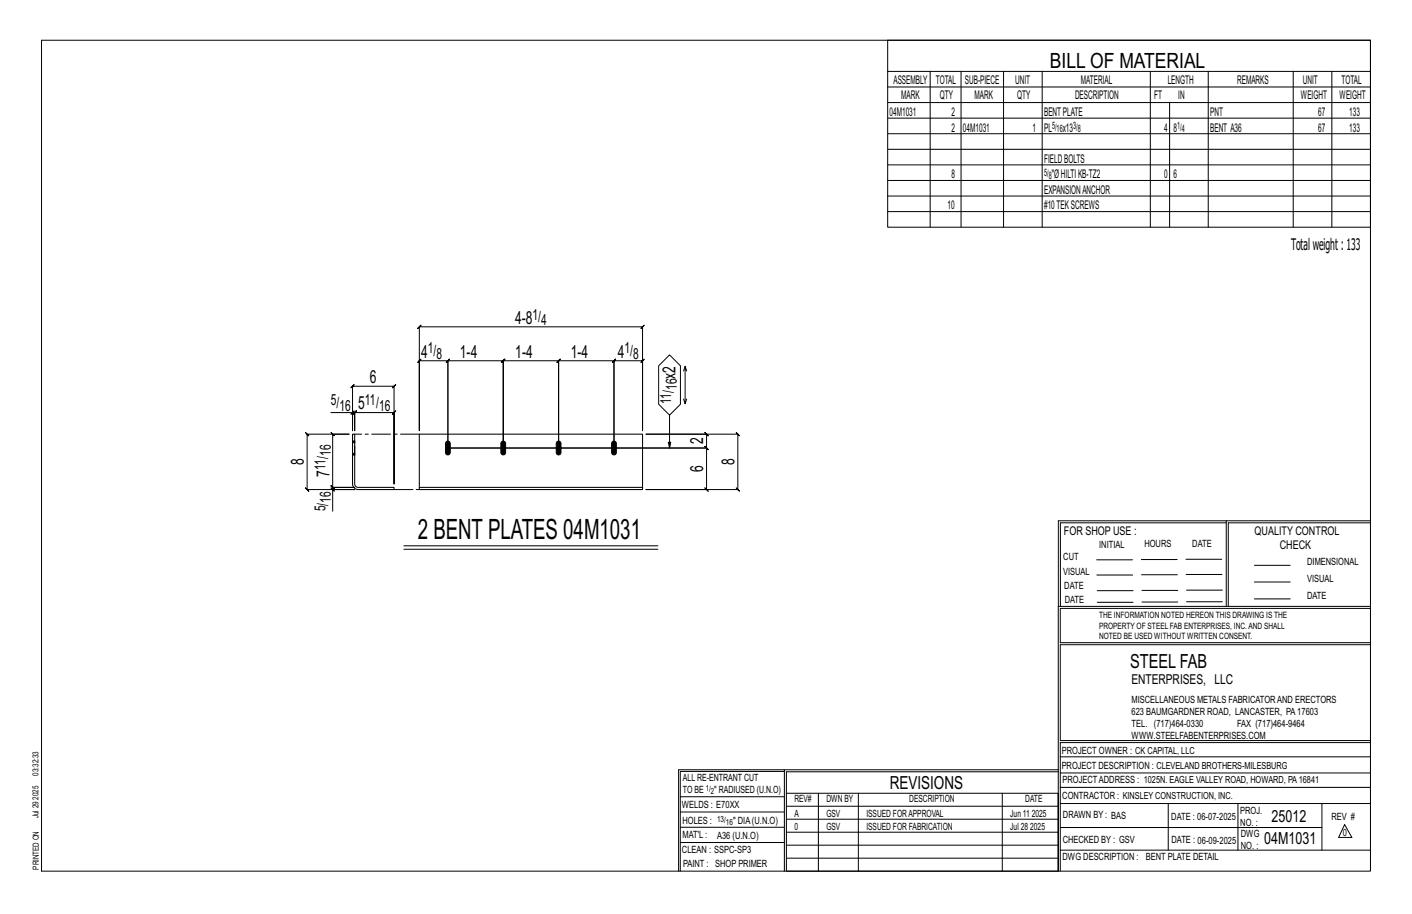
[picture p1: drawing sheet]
<svg xmlns="http://www.w3.org/2000/svg" width="432mm" height="279mm" viewBox="0 0 432 279" stroke-linecap="round" stroke-linejoin="round" font-family="sans-serif">
<defs><g id="words">
<text font-size="8.6" x="127.8" y="164.9">2 BENT PLATES 04M1031</text>
<text font-size="6.4" x="321.1" y="20.7">BILL OF MATERIAL</text>
<text font-size="5.9" x="345.6" y="204.1">STEEL FAB</text>
<g font-size="5.5">
<text x="157.5" y="98.9">4-8</text>
<text x="128.8" y="109.3">4</text>
<text x="140.6" y="109.3">1-4</text>
<text x="157.6" y="109.3">1-4</text>
<text x="174.5" y="109.3">1-4</text>
<text x="188.9" y="109.3">4</text>
<text x="113.1" y="117.1">6</text>
<text x="206.5" y="115.7" transform="rotate(-90 206.5 115.7)">x2</text>
<text x="109.5" y="125.1">5</text>
<text x="215.1" y="135.9" transform="rotate(-90 215.1 135.9)">2</text>
<text x="92.9" y="142.2" transform="rotate(-90 92.9 142.2)">8</text>
<text x="224.6" y="142.1" transform="rotate(-90 224.6 142.1)">8</text>
<text x="100.7" y="145.7" transform="rotate(-90 100.7 145.7)">7</text>
<text x="215.1" y="144.3" transform="rotate(-90 215.1 144.3)">6</text>
<text x="272.2" y="241.1">REVISIONS</text>
</g>
<g font-size="5.1">
<text x="388.9" y="251.3">25012</text>
<text x="386.6" y="258.1">04M1031</text>
</g>
<text font-size="4.9" x="394.8" y="76.4">Totalweight : 133</text>
<g font-size="4.7">
<text x="162.8" y="97.7">1/</text>
<text x="165.5" y="99.3">4</text>
<text x="130.9" y="108">1/</text>
<text x="133.5" y="109.7">8</text>
<text x="191" y="108">1/</text>
<text x="193.6" y="109.7">8</text>
<text x="206.9" y="119.2" transform="rotate(-90 206.9 119.2)">16</text>
<text x="101.2" y="123.9">5/</text>
<text x="103.8" y="125.5">16</text>
<text x="111.6" y="123.9">11/</text>
<text x="115.9" y="125.5">16</text>
<text x="205.3" y="123.6" transform="rotate(-90 205.3 123.6)">11/</text>
<text x="99.5" y="143.7" transform="rotate(-90 99.5 143.7)">11/</text>
<text x="101.2" y="139.3" transform="rotate(-90 101.2 139.3)">16</text>
<text x="101.2" y="153.7" transform="rotate(-90 101.2 153.7)">16</text>
<text x="99.5" y="156.3" transform="rotate(-90 99.5 156.3)">5/</text>
</g>
<text font-size="4.2" x="346" y="209.1">ENTERPRISES, LLC</text>
<g font-size="3.7">
<text x="273.2" y="25.6">ASSEMBLY</text>
<text x="286.2" y="25.6">TOTAL</text>
<text x="295.1" y="25.6">SUB-PIECE</text>
<text x="310.4" y="25.6">UNIT</text>
<text x="330.5" y="25.6">MATERIAL</text>
<text x="357.1" y="25.6">LENGTH</text>
<text x="378.3" y="25.6">REMARKS</text>
<text x="398.4" y="25.6">UNIT</text>
<text x="410.2" y="25.6">TOTAL</text>
<text x="272.1" y="35.5">04M1031</text>
<text x="275.6" y="30.4">MARK</text>
<text x="287.4" y="30.4">QTY</text>
<text x="290.9" y="35.5">2</text>
<text x="298" y="30.4">MARK</text>
<text x="311" y="30.4">QTY</text>
<text x="319.3" y="35.5">BENTPLATE</text>
<text x="328.7" y="30.4">DESCRIPTION</text>
<text x="353" y="30.4">FT</text>
<text x="360.3" y="30.4">IN</text>
<text x="370.1" y="35.5">PNT</text>
<text x="397.8" y="30.4">WEIGHT</text>
<text x="403.2" y="35.5">67</text>
<text x="409.6" y="30.4">WEIGHT</text>
<text x="412.6" y="35.5">133</text>
<text x="290.9" y="40.2">2</text>
<text x="294.5" y="40.2">04M1031</text>
<text x="315.8" y="40.2">1</text>
<text x="319.3" y="40.2">PL</text>
<text x="325" y="40.2">x13</text>
<text x="356" y="40.2">4</text>
<text x="358.9" y="40.2">8</text>
<text x="370.1" y="40.2">BENT A36</text>
<text x="403.2" y="40.2">67</text>
<text x="412.6" y="40.2">133</text>
<text x="319.3" y="49.7">FIELDBOLTS</text>
<text x="290.9" y="54.5">8</text>
<text x="319.3" y="59.3">EXPANSIONANCHOR</text>
<text x="321.6" y="54.5">&quot;ØHILTIKB-TZ2</text>
<text x="356" y="54.5">0</text>
<text x="358.9" y="54.5">6</text>
<text x="289.8" y="64">10</text>
<text x="319.3" y="64">#10TEKSCREWS</text>
<text x="325.3" y="163.4">FOR SHOP USE :</text>
<text x="383.7" y="163.4">QUALITY CONTROL</text>
<text x="391.4" y="167.8">CHECK</text>
</g>
<g font-size="3.1">
<text x="321.7" y="39.4">5/</text>
<text x="323.1" y="40.5">16</text>
<text x="328.2" y="39.4">3/</text>
<text x="329.6" y="40.5">8</text>
<text x="360" y="39.4">1/</text>
<text x="361.4" y="40.5">4</text>
<text x="319.3" y="53.7">5/</text>
<text x="320.7" y="54.8">8</text>
<text x="336.2" y="167.4">INITIAL</text>
<text x="350" y="167.1">HOURS</text>
<text x="364.6" y="167.2">DATE</text>
<text x="325.2" y="171.3">CUT</text>
<text x="399.8" y="172.8">DIMENSIONAL</text>
<text x="325.1" y="175.8">VISUAL</text>
<text x="399.8" y="177.9">VISUAL</text>
<text x="325.5" y="180">DATE</text>
<text x="325.7" y="184.4">DATE</text>
<text x="399.8" y="183.1">DATE</text>
<text x="346" y="215">MISCELLANEOUS METALS FABRICATORAND ERECTORS</text>
<text x="346" y="218.6">623 BAUMGARDNER ROAD, LANCASTER, PA17603</text>
<text x="346" y="225.8">WWW.STEELFABENTERPRISES.COM</text>
<text x="346" y="222.2">TEL. (717)464-0330</text>
<text x="378.3" y="222.2">FAX (717)464-9464</text>
<text x="324.7" y="230.5">PROJECT OWNER : CK CAPITAL, LLC</text>
<text x="208.8" y="238.8">ALL RE-ENTRANT CUT</text>
<text x="324.7" y="235.1">PROJECT DESCRIPTION : CLEVELAND BROTHERS-MILESBURG</text>
<text x="324.9" y="239.5">PROJECTADDRESS : 1025N. EAGLE VALLEY ROAD, HOWARD, PA16841</text>
<text x="208.8" y="242.5">TO BE</text>
<text x="218.4" y="242.5">&quot; RADIUSED (U.N.O)</text>
<text x="242.9" y="245.3">REV#</text>
<text x="252.7" y="245.3">DWN BY</text>
<text x="278.1" y="245.3">DESCRIPTION</text>
<text x="313.5" y="245.3">DATE</text>
<text x="324.9" y="244.2">CONTRACTOR : KINSLEY CONSTRUCTION, INC.</text>
<text x="208.5" y="247">WELDS : E70XX</text>
<text x="208.7" y="251.7">HOLES :</text>
<text x="224.2" y="251.8">&quot; DIA(U.N.O)</text>
<text x="242.9" y="249.9">A</text>
<text x="252.7" y="249.9">GSV</text>
<text x="264.9" y="249.9">ISSUED FORAPPROVAL</text>
<text x="309" y="249.9">Jun 11</text>
<text x="315.5" y="249.9">2025</text>
<text x="325.1" y="250">DRAWN BY : BAS</text>
<text x="358.2" y="250.5">DATE : 06-07-2025</text>
<text x="379.3" y="248.9">PROJ.</text>
<text x="407.2" y="250.5">REV #</text>
<text x="208.7" y="256.3">MAT'L :</text>
<text x="219.3" y="256.4">A36 (U.N.O)</text>
<text x="242.9" y="253.8">0</text>
<text x="252.7" y="253.8">GSV</text>
<text x="264.9" y="253.8">ISSUED FOR FABRICATION</text>
<text x="309" y="253.8">Jul 28</text>
<text x="315" y="253.8">2025</text>
<text x="325" y="257.6">CHECKED BY : GSV</text>
<text x="358.3" y="257.7">DATE : 06-09-2025</text>
<text x="379.3" y="252.5">NO. :</text>
<text x="379.5" y="255.9">DWG</text>
<text x="410.6" y="255.5">0</text>
<text x="208.6" y="260.7">CLEAN : SSPC-SP3</text>
<text x="324.9" y="262.9">DWG DESCRIPTION :</text>
<text x="350.4" y="263">BENT PLATE DETAIL</text>
<text x="379.5" y="259.5">NO. :</text>
<text x="208.9" y="265">PAINT : SHOP PRIMER</text>
</g>
<g font-size="2.7">
<text x="336.1" y="189">THE INFORMATION NOTED HEREON THIS DRAWING IS THE</text>
<text x="336.1" y="195.4">NOTED BE USED WITHOUT WRITTEN CONSENT.</text>
<text x="336.1" y="192.2">PROPERTY OF STEEL FAB ENTERPRISES, INC.AND SHALL</text>
</g>
<g font-size="2.6">
<text x="215.9" y="241.8">1/</text>
<text x="217.4" y="242.7">2</text>
<text x="219.3" y="251.1">13/</text>
<text x="222" y="252.1">16</text>
</g>
<g font-size="2.5">
<text x="11.7" y="237.1" transform="rotate(-90 11.7 237.1)">03:32:33</text>
<text x="11.8" y="244.4" transform="rotate(-90 11.8 244.4)">2025</text>
<text x="11.8" y="250.1" transform="rotate(-90 11.8 250.1)">Jul 29</text>
<text x="11.9" y="265.8" transform="rotate(-90 11.9 265.8)">PRINTED ON</text>
</g>
</g></defs>
<g fill="none" stroke="#000" stroke-width=".31">
<path d="M12.7 12.3h406.4v254h-406.4zM271.5 12.3h147.6v57.2h-147.6zM271.5 21.8h147.6M271.5 26.6h147.6M271.5 31.4h147.6M271.5 36.1h147.6M284.5 21.8v47.7M293.9 21.8v47.7M306.9 21.8v47.7M318.7 21.8v47.7M351.8 21.8v47.7M357.7 31.4v38.1"/>
<path d="M369.5 21.8v47.7M395.5 21.8v47.7M407.3 21.8v47.7M271.5 40.9h147.6M271.5 45.6h147.6M271.5 50.4h147.6M271.5 55.2h147.6M271.5 59.9h147.6M271.5 64.7h147.6M128.2 99.9l-.5 .5 1-1-.5 .5h68.3l-.5 .5 1-1-.5 .5v31.8v-21.4l.5-.5-1 1 .5-.5h-8.7l.5-.5-1 1 .5-.5v26.7v-26.7l.5-.5-1 1 .5-.5h-17l.5-.5-1 1 .5-.5v26.7v-26.7l.5-.5-1 1 .5-.5h-16.9l.5-.5-1 1 .5-.5v26.7v-26.7l.5-.5-1 1 .5-.5h-16.9l.5-.5-1 1 .5-.5v26.7h79.1l.5 .5-1-1 .5 .5v-4.3l.5 .5-1-1 .5 .5h-18.5h28l-.5-.5 1 1-.5-.5v17l-.5-.5 1 1-.5-.5h-28h18.5l.5 .5-1-1 .5 .5v-12.7l.5 .5-1-1 .5 .5h-79.1v-26.7l.5-.5-1 1 .5-.5h-8.8l.5-.5-1 1 .5-.5v21.4zM201.4 111.8l3.4-3.3 3.3 3.3v11.8l-3.3 3.3-3.4-3.3zM209.5 112l-.5 1.4"/>
<path d="M210 113.4l-.5-1.4v11.4M101.2 126.1h6.6v5.6v-13.6l-.5 .5 1-1-.5 .5h12.7l-.5 .5 1-1-.5 .5v29.8v-21.8l.5-.5-1 1 .5-.5h-12l.5-.5-1 1 .5-.5v5.6v-5.6l.5-.5-1 1 .5-.5h-.7M107.3 126.6l1-1zM204.8 126.9v10.1l-.4-1.8h.7l-.3 1.8M209 122l.5 1.4 .5-1.4M101.2 149.2l1 1zM101.7 149.7v-.7l.5 .5-1-1 .5 .5h6.8h-6.8l.5 .5-1-1 .5 .5v-16.3l.5 .5-1-1 .5 .5h5h-12.8l-.5-.5 1 1-.5-.5v17l-.5-.5 1 1-.5-.5h14.6h-6.8v6.6M375 159.8h-50.7v25.6M375 159.2h-51.3l-.1 107.1M419.1 159.2h-44.1v26.2M419.1 159.8h-43.5v25.6M123.5 166.8h77.7"/>
<path d="M123.5 167.9h77.7M335.4 171.1h10.9M335.4 175.8h11M349 171h11M349.1 175.7h11M362.7 171h10.9M362.7 175.6h11M383.6 172.8h11M383.6 177.9h11M323.7 185.4h95.4M335.5 184.1h11M335.5 180.6h11"/>
<path d="M349.2 184h11M349.2 180.5h11M362.9 180.4h10.9M362.9 184h10.9M383.6 183.1h11M419.1 186h-94.9v10.5h94.9M419.1 197.1h-94.9v29.3h94.9v.6h-94.9v39.3M239.9 235.8h-31.9v30.5M239.9 235.3h-32.4v31M323.6 235.3h-83.7v31M323.6 235.9h-83.1v6.6M324.2 236.3h94.9"/>
<path d="M324.2 231.4h94.9M208 252.9h31.9M208 257.5h31.9M208 243.6h31.9M208 248.2h31.9M240.5 242.5h83.1v23.8h-83.1zM240.5 258.4h83.1M240.5 254.4h83.1M240.5 250.4h83.1M240.5 246.5h83.1M250.3 242.5v23.8M262.5 242.5v23.8"/>
<path d="M306.5 242.5v23.8M324.2 253h80.1M324.2 245.6h94.9M324.2 259.9h94.9M324.2 240.7h94.9M357.3 245.6v14.3M378.6 245.6v14.3M404.3 245.6v14.3M411.2 252.1l2.2 3.9h-4zM240.5 262.3h83.1"/>
</g>
<path d="M136.4 135l.8-.1 .4 .4 .1 3a.73 .73 0 0 1-.7 .8 .73 .73 0 0 1-.8-.8v-2.7zM153.4 135l.8-.1 .4 .4v3a.73 .73 0 0 1-.7 .8 .73 .73 0 0 1-.7-.8v-2.7zM170.3 135l.8-.1 .4 .4 .1 3a.73 .73 0 0 1-.8 .8 .73 .73 0 0 1-.7-.8v-2.7zM187.2 135l.8-.1 .4 .4 .1 3a.73 .73 0 0 1-.7 .8 .73 .73 0 0 1-.8-.8v-2.7z" fill="#000" stroke="#000" stroke-width=".31"/>
<path d="M107.8 134.8h.1M107.8 139.1h.1M107.8 132.7h.7v15.2l.3 .8 .7 .3h11v.7h-11a1.72 1.72 0 0 1-1.7-1.8zM108.5 134.8h.1M108.5 139.1h.1M128.2 149h68.3v.7h-68.3zM128.2 149v-16.3h68.3v16.3" fill="none" stroke="#000" stroke-width=".32"/>
<path d="M107.8 135.6v-.3h.7v.3M107.8 135.3v-.3h.7v.3M107.8 135v-.1h.7v.1M107.8 134.9v-.1M107.8 139.1v-.1M107.8 138.9l.7 .2M107.8 138.6v.3h.7v.1M107.8 138.3v.3h.7v.3M107.8 139.1h.7M108.5 134.8h-.7M108.5 134.8v.1M108.5 138.3v-2.7h-.7v2.7h.7v.3" fill="none" stroke="#000" stroke-width=".31" stroke-dasharray="2 1.4"/>
<path d="M128.2 132.7h-19.7M120.5 149.7h7.7" fill="none" stroke="#000" stroke-width=".31" stroke-dasharray="5.8 1 1 1"/>
<use href="#words"/>
</svg>
